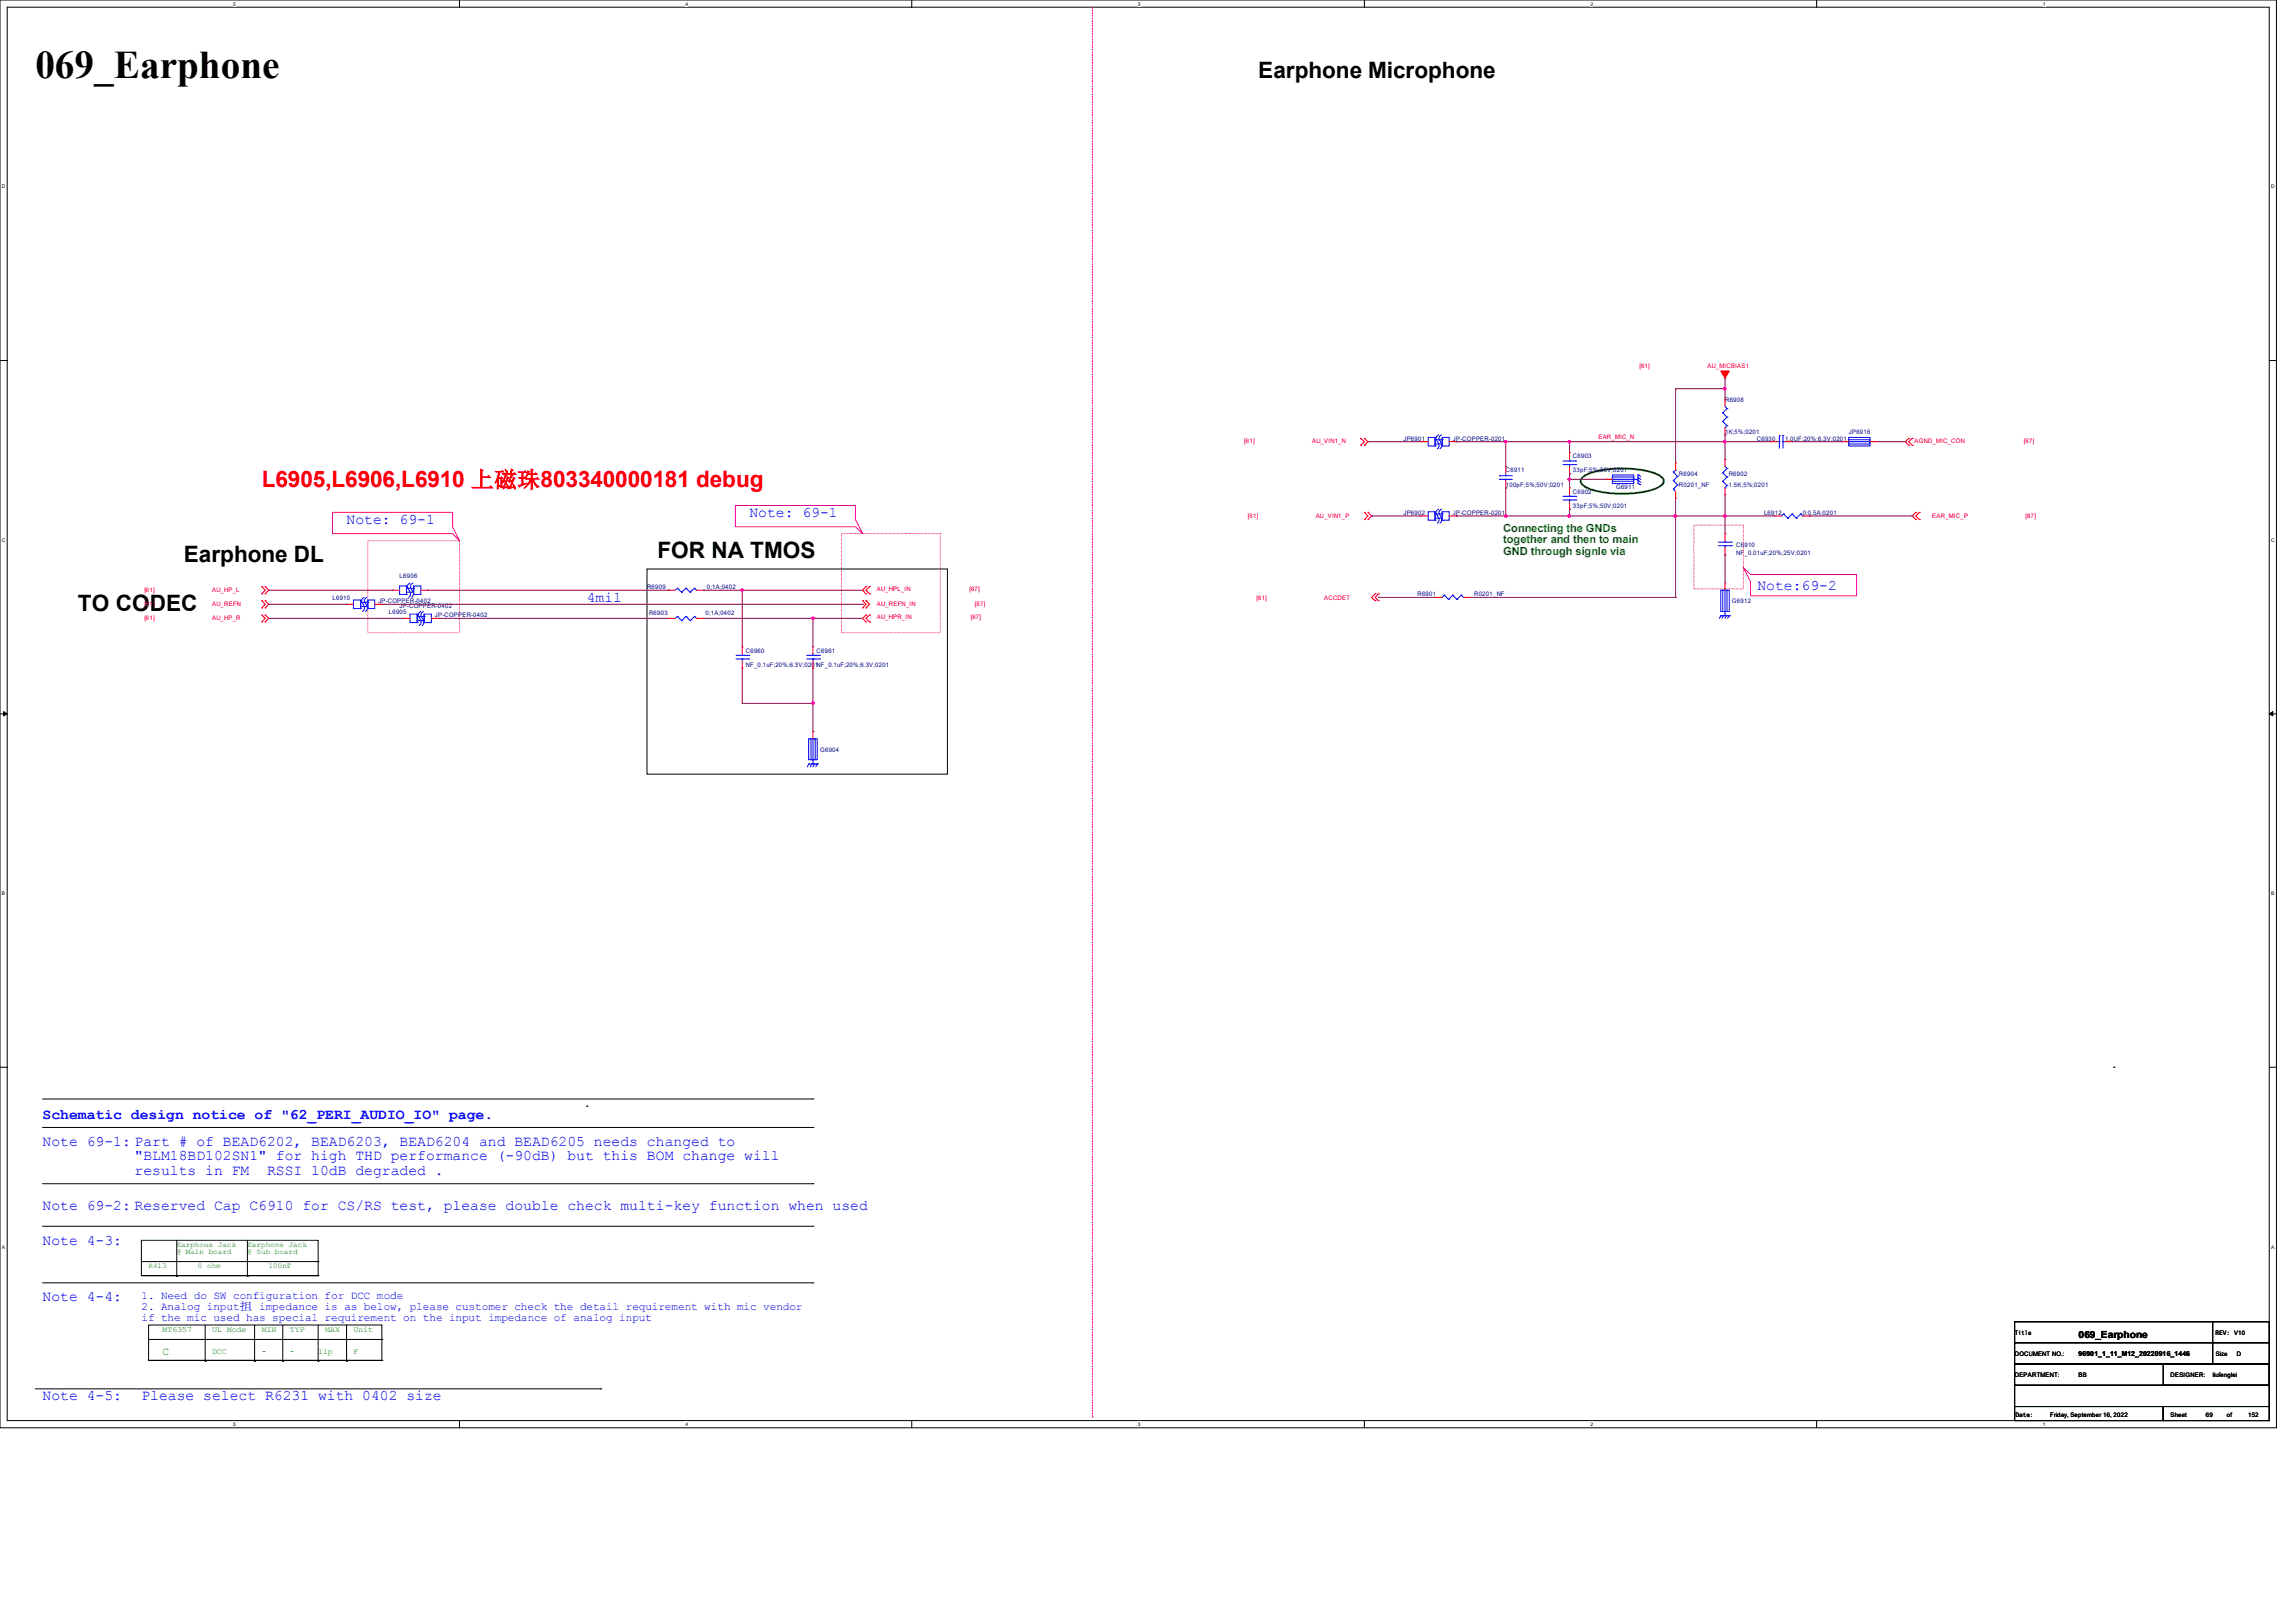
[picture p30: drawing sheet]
<svg xmlns="http://www.w3.org/2000/svg" width="297mm" height="210mm" viewBox="0 0 297 210" stroke-linecap="round" stroke-linejoin="round" font-family="sans-serif">
<defs><g id="words">
<text font-size="5.1" x="4.6" y="10.1">069_Earphone</text>
<g font-size="2.9">
<text x="162.8" y="10">Earphone Microphone</text>
<text x="23.8" y="72.7">Earphone DL</text>
<text x="85" y="72.2">FOR NA TMOS</text>
<text x="10.1" y="79.1">TO CODEC</text>
</g>
<text font-size="2.9" fill="#f00" x="33.9" y="63.1">L6905,L6906,L6910 上磁珠803340000181 debug</text>
<g font-size="1.9" fill="#00f">
<text x="44.8" y="67.8">Note: 69-1</text>
<text x="96.9" y="66.9">Note: 69-1</text>
<text x="75.9" y="77.9">4mil</text>
<text x="227.3" y="76.3">Note:69-2</text>
<text x="5.5" y="148.3">Note 69-1: Part # of BEAD6202, BEAD6203, BEAD6204 and BEAD6205 needs changed to</text>
<text x="5.5" y="144.7">Schematic design notice of &quot;62_PERI_AUDIO_IO&quot; page.</text>
<text x="17.4" y="150.2">&quot;BLM18BD102SN1&quot; for high THD performance (-90dB) but this BOM change will</text>
<text x="17.4" y="152.1">results in FM</text>
<text x="34.5" y="152.1">RSSI 10dB degraded .</text>
<text x="5.5" y="156.5">Note 69-2: Reserved Cap C6910 for CS/RS test, please double check multi-key function when used</text>
<text x="5.5" y="161.1">Note 4-3:</text>
<text x="5.5" y="168.4">Note 4-4:</text>
<text x="5.5" y="181.2">Note 4-5:</text>
<text x="18.3" y="181.2">Please select R6231 with 0402 size</text>
</g>
<g font-size="1.4" fill="#008000">
<text x="194.4" y="68.8">Connecting the GNDs</text>
<text x="194.4" y="70.3">together and then to main</text>
<text x="194.4" y="71.8">GND through signle via</text>
<text x="21" y="175.4">C</text>
</g>
<g font-size="1.4" fill="#00f">
<text x="18.3" y="168.1">1. Need do SW configuration for DCC mode</text>
<text x="18.3" y="169.5">2. Analog input抯 impedance is as below, please customer check the detail requirement with mic vendor</text>
<text x="18.3" y="170.9">if the mic used has special requirement on the input impedance of analog input</text>
</g>
<text font-size="1.3" x="268.9" y="173.1">069_Earphone</text>
<g font-size="1.1" fill="#008000">
<text x="21" y="172.4">MT6357</text>
<text x="27.4" y="172.4">UL Mode</text>
<text x="33.9" y="172.4">MIN</text>
<text x="37.5" y="172.4">TYP</text>
<text x="42.1" y="172.4">MAX</text>
<text x="45.7" y="172.4">Unit</text>
<text x="27.4" y="175.1">DCC</text>
<text x="33.9" y="175.1">-</text>
<text x="37.5" y="175.1">-</text>
<text x="41.1" y="175.1">11p</text>
<text x="45.7" y="175.1">F</text>
</g>
<g font-size="1" fill="#008000">
<text x="22.9" y="161.3">Earphone Jack</text>
<text x="32" y="161.3">Earphone Jack</text>
<text x="19.2" y="164">R413</text>
<text x="22.9" y="162.3">@ Main board</text>
<text x="25.6" y="164">0 ohm</text>
<text x="32" y="162.3">@ Sub board</text>
<text x="34.8" y="164">100nF</text>
</g>
<text font-size=".9" x="268.9" y="175.5">96901_1_11_M12_20220916_1446</text>
<g font-size=".8" fill="#f00">
<text x="212.1" y="47.7">[61]</text>
<text x="220.9" y="47.7">AU_MICBIAS1</text>
<text x="161" y="57.4">[61]</text>
<text x="169.7" y="57.4">AU_VIN1_N</text>
<text x="206.8" y="56.8">EAR_MIC_N</text>
<text x="247.7" y="57.4">AGND_MIC_CON</text>
<text x="261.8" y="57.4">[87]</text>
<text x="161.4" y="67">[61]</text>
<text x="170.2" y="67">AU_VIN1_P</text>
<text x="250" y="67">EAR_MIC_P</text>
<text x="262" y="67">[87]</text>
<text x="18.7" y="76.6">[61]</text>
<text x="27.4" y="76.6">AU_HP_L</text>
<text x="113.4" y="76.5">AU_HPL_IN</text>
<text x="125.4" y="76.5">[87]</text>
<text x="162.5" y="77.7">[61]</text>
<text x="171.3" y="77.7">ACCDET</text>
<text x="18.7" y="78.4">[61]</text>
<text x="18.7" y="80.2">[61]</text>
<text x="27.4" y="78.4">AU_REFN</text>
<text x="27.4" y="80.2">AU_HP_R</text>
<text x="113.4" y="78.4">AU_REFN_IN</text>
<text x="113.4" y="80.1">AU_HPR_IN</text>
<text x="125.6" y="80.1">[87]</text>
<text x="126.1" y="78.4">[87]</text>
</g>
<g font-size=".8" fill="#000080">
<text x="223.2" y="52">R6908</text>
<text x="181.5" y="57">JP6901</text>
<text x="187.9" y="57">JP-COPPER-0201</text>
<text x="203.5" y="59.3">C6903</text>
<text x="223.2" y="56.1">1K;5%;0201</text>
<text x="227.3" y="57">C6930</text>
<text x="230.9" y="57">1.0UF;20%;6.3V;0201</text>
<text x="239.2" y="56.1">JP6916</text>
<text x="194.8" y="61.1">C6911</text>
<text x="194.8" y="62.9">100pF;5%;50V;0201</text>
<text x="203.5" y="63.9">C6902</text>
<text x="203.5" y="65.7">33pF;5%;50V;0201</text>
<text x="203.5" y="61.1">33pF;5%;50V;0201</text>
<text x="209.1" y="63.2">G6911</text>
<text x="217.2" y="61.6">R6904</text>
<text x="217.2" y="62.9">R0201_NF</text>
<text x="223.6" y="61.6">R6902</text>
<text x="223.6" y="62.9">1.5K;5%;0201</text>
<text x="181.5" y="66.6">JP6902</text>
<text x="187.9" y="66.6">JP-COPPER-0201</text>
<text x="224.6" y="70.7">C6910</text>
<text x="224.6" y="71.8">NF_0.01uF;20%;25V;0201</text>
<text x="228.2" y="66.6">L6912</text>
<text x="233.2" y="66.6">0;0.5A;0201</text>
<text x="43" y="77.6">L6910</text>
<text x="51.7" y="74.8">L6906</text>
<text x="83.7" y="76.2">R6909</text>
<text x="91.4" y="76.2">0;1A;0402</text>
<text x="183.4" y="77.1">R6901</text>
<text x="190.7" y="77.1">R0201_NF</text>
<text x="48.9" y="78.1">JP-COPPER-0402</text>
<text x="50.3" y="79.4">L6905</text>
<text x="51.7" y="78.6">JP-COPPER-0402</text>
<text x="56.3" y="79.9">JP-COPPER-0402</text>
<text x="84" y="79.6">R6903</text>
<text x="91.3" y="79.6">0;1A;0402</text>
<text x="224" y="78.1">G6912</text>
<text x="96.5" y="84.5">C6960</text>
<text x="96.5" y="86.3">NF_0.1uF;20%;6.3V;0201NF_0.1uF;20%;6.3V;0201</text>
<text x="105.6" y="84.5">C6961</text>
<text x="106.1" y="97.2">G6904</text>
</g>
<g font-size=".8">
<text x="260.6" y="172.7">Title</text>
<text x="286.6" y="172.7">REV: V10</text>
<text x="260.6" y="175.4">DOCUMENT NO.:</text>
<text x="260.6" y="178.2">DEPARTMENT:</text>
<text x="268.9" y="178.2">BB</text>
<text x="280.8" y="178.2">DESIGNER:</text>
<text x="286.2" y="178.2">liufenglei</text>
<text x="286.6" y="175.4">Size</text>
<text x="289.4" y="175.4">D</text>
<text x="260.7" y="183.3">Date:</text>
<text x="265.2" y="183.3">Friday, September 16, 2022</text>
<text x="280.8" y="183.3">Sheet</text>
<text x="285.3" y="183.3">69</text>
<text x="288.1" y="183.3">of</text>
<text x="290.8" y="183.3">152</text>
</g>
<g font-size=".6">
<text x="30.2" y=".7">5</text>
<text x="88.7" y=".7">4</text>
<text x="147.2" y=".7">3</text>
<text x="205.7" y=".7">2</text>
<text x="264.2" y=".7">1</text>
<text x=".3" y="24.4">D</text>
<text x="293.8" y="24.4">D</text>
<text x=".3" y="70.1">C</text>
<text x="293.8" y="70.1">C</text>
<text x=".3" y="115.8">B</text>
<text x="293.8" y="115.8">B</text>
<text x=".3" y="161.5">A</text>
<text x="293.8" y="161.5">A</text>
<text x="30.2" y="184.5">5</text>
<text x="88.7" y="184.5">4</text>
<text x="147.2" y="184.5">3</text>
<text x="205.7" y="184.5">2</text>
<text x="264.2" y="184.5">1</text>
</g>
</g></defs>
<path d="M0 0h294.5v184.7h-294.5zM.9 .9h292.6v182.9h-292.6z" fill="none" stroke="#000" stroke-width=".13"/>
<g fill="#fff">
<path d="M30.2 .1h.3v.7h-.3z"/>
<path d="M30.2 183.9h.3v.8h-.3z"/>
</g>
<path d="M59.4 0v.9M59.4 183.8v.9" fill="none" stroke="#000" stroke-width=".13"/>
<g fill="#fff">
<path d="M88.7 .1h.3v.7h-.3z"/>
<path d="M88.7 183.9h.3v.8h-.3z"/>
</g>
<path d="M117.9 0v.9M117.9 183.8v.9" fill="none" stroke="#000" stroke-width=".13"/>
<g fill="#fff">
<path d="M147.2 .1h.3v.7h-.3z"/>
<path d="M147.2 183.9h.3v.8h-.3z"/>
</g>
<path d="M176.5 0v.9M176.5 183.8v.9" fill="none" stroke="#000" stroke-width=".13"/>
<g fill="#fff">
<path d="M205.7 .1h.4v.7h-.4z"/>
<path d="M205.7 183.9h.4v.8h-.4z"/>
</g>
<path d="M235 0v.9M235 183.8v.9" fill="none" stroke="#000" stroke-width=".13"/>
<g fill="#fff">
<path d="M264.2 .1h.4v.7h-.4z"/>
<path d="M264.2 183.9h.4v.8h-.4z"/>
<path d="M.3 23.8h.4v.7h-.4z"/>
<path d="M293.8 23.8h.5v.7h-.5z"/>
<path d="M.3 69.5h.4v.7h-.4z"/>
<path d="M293.8 69.5h.5v.7h-.5z"/>
</g>
<path d="M0 46.7h.9M293.5 46.7h1" fill="none" stroke="#000" stroke-width=".13"/>
<g fill="#fff">
<path d="M.3 115.2h.4v.8h-.4z"/>
<path d="M293.8 115.2h.4v.8h-.4z"/>
</g>
<path d="M0 92.4h.9M293.5 92.4h1" fill="none" stroke="#000" stroke-width=".13"/>
<path d="M.5 92.1l.4 .3-.4 .2zM293.5 92.4l.5-.3v.5z" fill="#000" stroke="#000" stroke-width=".13"/>
<g fill="#fff">
<path d="M.3 161h.3v.7h-.3z"/>
<path d="M293.8 161h.4v.7h-.4z"/>
</g>
<g fill="none" stroke="#000" stroke-width=".13">
<path d="M83.7 73.6h38.9v26.6h-38.9zM0 138.1h.9M273.4 138.1h.1M293.5 138.1h1M5.5 153.2h99.7M5.5 158.7h99.7M5.5 145.9h99.7M5.5 142.2h99.7M75.9 143.1h.1M105.2 153.2h.1M105.2 158.7h.1M105.2 145.9h.1"/>
<path d="M105.2 142.2h.1M4.6 179.7h73.1M5.5 166h99.7M18.3 163.2h22.8M18.3 165.1h22.8M18.3 160.5h22.8v4.6h-22.8zM19.2 171.4h30.2v4.6h-30.2zM19.2 173.3h30.2M19.2 176h30.2M22.9 165.1h.1M22.9 160.5v4.6M26.5 176.1h.1"/>
<path d="M26.5 171.4v4.7M32 165.1h.1M32 160.5v4.6M32.9 176.1h.1M32.9 171.4v4.7M36.6 176.1h.1M36.6 171.4v4.7M41.1 163.2h.1M41.1 165.1h.1M41.1 176.1h.1M41.1 171.4v4.7M44.8 176.1h.1"/>
<path d="M44.8 171.4v4.7M49.4 173.3h.1M49.4 176h.1M77.7 179.7h.1M105.2 166h.1M260.6 171h25.6v2.7h-25.6zM260.6 173.7h25.6v2.8h-25.6zM260.6 179.2h32.9v2.8h-32.9zM260.6 176.5h32.9v2.7h-32.9zM279.8 176.5h13.7v2.7h-13.7zM286.2 171h7.3v2.7h-7.3zM286.2 173.7h7.3v2.8h-7.3z"/>
<path d="M260.6 182h19.2v1.8h-19.2zM279.8 182h13.7v1.8h-13.7z"/>
</g>
<path d="M43 66.3h15.5v1.9l.9 1.8-.9-1h-15.5zM47.6 70h11.8v11.9h-11.8zM95.1 65.4h15.6v1.8l.9 1.8-.9-.8h-15.6zM108.8 69h12.8v12.9h-12.8zM219.1 67.9h6.4v8.3h-6.4zM225.5 73.4l.9 .9h13.8v2.8h-13.8v-1.8z" fill="none" stroke="#ff0080" stroke-width=".13"/>
<path d="M204.6 61.9a3.8 3.8 0 0 1 2.2-1 14.5 14.5 0 0 1 7.5 .4l.5 .3 .3 .3 .1 .4a1.83 1.83 0 0 1-1.6 1.1 14.7 14.7 0 0 1-8.2-.2l-.5-.3-.3-.3-.1-.3z" fill="none" stroke="#008000" stroke-width=".25"/>
<path d="M141.3 .9v182.4M141.3 183.3h.1" fill="none" stroke="#f0f" stroke-width=".13" stroke-dasharray=".2 .2"/>
<g fill="none" stroke="#f00" stroke-width=".13">
<path d="M176 56.7h.1M176 57.6h.1M176 56.7l.5 .5-.5 .4M176.5 57.6h.1M176.5 56.7h.1M176.5 56.7l.5 .5-.5 .4M183.8 57.2h.1M183.8 57.2h.9M187.5 57.2h.9M188.4 57.2h.1M203 58.5h.1M203 58.5v.9"/>
<path d="M216.7 59.9h.1M216.7 59.9v.9M223.1 51.7h.1M223.1 56.3h.1M223.1 59.4h.1M223.1 51.7v.9M223.1 55.3v1M223.1 59.4v1M229.1 57.2h.1M229.1 57.2h.9M230.9 57.2h.9M231.8 57.2h.1"/>
<path d="M238.2 57.2h.1M238.2 57.2h.9M241.9 57.2h.9M242.8 57.2h.1M246.9 56.7l-.4 .5 .4 .4M246.9 57.6h.1M246.9 56.7h.1M247.4 56.7h.1M247.4 57.6h.1M247.4 56.7l-.5 .5 .5 .4M33.9 75.9l.4 .5-.4 .4M33.9 77.7l.4 .5-.4 .5"/>
<path d="M33.9 79.6l.4 .4-.4 .5M33.9 76.8h.1M33.9 75.9h.1M33.9 78.7h.1M33.9 77.7h.1M33.9 79.6h.1M34.3 75.9l.5 .5-.5 .4M34.3 77.7l.5 .5-.5 .5M34.3 79.6l.5 .4-.5 .5M34.3 75.9h.1M34.3 76.8h.1M34.3 77.7h.1"/>
<path d="M34.3 78.7h.1M34.3 79.6h.1M44.8 78.2h.1M44.8 78.2h.9M48.5 78.2h.9M49.4 78.2h.1M50.8 76.4h.9M50.8 76.4h.1M54.4 76.4h.9M55.3 76.4h.1M86.4 76.4h.1M86.4 76.4h.9"/>
<path d="M90.1 76.4h.9M91 76.4h.1M111.6 77.7l.4 .5-.4 .5M111.6 77.7h.1M111.6 78.7h.1M112 75.9h.1M112 76.8h.1M112 77.7h.1M112 78.7h.1M112 79.6h.1M112 77.7l.5 .5-.5 .5M112 75.9l-.4 .5 .4 .4"/>
<path d="M112 79.6l-.4 .4 .4 .5M112.5 75.9l-.5 .5 .5 .4M112.5 79.6l-.5 .4 .5 .5M112.5 76.8h.1M112.5 75.9h.1M112.5 79.6h.1M176.5 66.3h.1M176.5 67.2h.1M176.5 66.3l.5 .5-.5 .4M177 67.2h.1M177 66.3h.1M177 66.3l.4 .5-.4 .4"/>
<path d="M177.9 76.8h.1M177.9 77.7h.1M177.9 76.8l-.5 .5 .5 .4M178.3 76.8l-.4 .5 .4 .4M178.3 76.8h.1M178.3 77.7h.1M183.8 66.8h.1M183.8 66.8h.9M185.6 77.3h.1M185.6 77.3h1M187.5 66.8h.9M188.4 66.8h.1"/>
<path d="M189.3 77.3h.9M190.2 77.3h.1M194.8 63.1h.1M194.8 60.4h.1M194.8 60.4v.9M194.8 62.2v.9M203 63.1h.1M203 65.9h.1M203 61.3h.1M203 60.4v.9M203 63.1v.9M203 64.9v1"/>
<path d="M207.7 62h.1M207.7 62h.9M216.7 64.5h.1M216.7 63.6v.9M223.1 69h.1M223.1 71.8h.1M223.1 64h.1M223.1 75.4h.1M223.1 63.1v.9M223.1 69v1M223.1 70.9v.9M223.1 75.4v1"/>
<path d="M229.5 66.8h.1M229.5 66.8h1M233.2 66.8h.9M234.1 66.8h.1M247.8 66.3l-.4 .5 .4 .4M247.8 67.2h.1M247.8 66.3h.1M248.3 66.3l-.5 .5 .5 .4M248.3 66.3h.1M248.3 67.2h.1M33.9 80.5h.1M34.3 80.5h.1"/>
<path d="M52.2 80h.1M52.2 80h.8M55.8 80h.9M56.7 80h.1M86.4 80h.1M86.4 80h.9M90.1 80h.9M91 80h.1M96 83.7h.1M96 86.4h.1M96 83.7v.9M96 85.5v.9"/>
<path d="M105.2 94.7h.1M105.2 83.7h.1M105.2 86.4h.1M105.2 83.7v.9M105.2 85.5v.9M105.2 94.7v.9M112 80.5h.1M112.5 80.5h.1"/>
</g>
<path d="M222.6 48h1.1l-.6 .9z" fill-rule="evenodd" fill="#f00" stroke="#f00" stroke-width=".13"/>
<g fill="none" stroke="#00f" stroke-width=".13">
<path d="M184.7 56.6h.9v1.1h-.9zM185.6 56.9h.1M185.6 57.7h.1M185.6 56.6v.3M185.6 57.4v.3M185.6 56.9h1v.5h-1zM186.1 56.3l-.3 .2v.3l.3 .6v.3l-.2 .4M186.5 56.3l-.3 .2a1.41 1.41 0 0 0 .3 1v.3l-.2 .3M186.6 56.6h.9v1.1h-.9zM186.6 56.9h.1M186.6 57.7h.1M186.6 56.6v.3"/>
<path d="M186.6 57.4v.3M202.2 59.6h1.6M203 59.6h.1M203 59.4v.2M203.8 59.6h.1M222.8 53.4h.1M222.8 54.5h.1M222.8 53.4l.6 .6M222.8 54.5l.6 .6M223.1 55.3h.1M223.1 52.6l.3 .3M223.4 52.9h.1"/>
<path d="M223.4 54h.1M223.4 55.1h.1M223.4 52.9l-.6 .5M223.4 54l-.6 .5M223.4 55.1l-.3 .2M230 57.2h.2M230.2 57.2h.1M230.2 56.3h.1M230.2 56.3v1.7M230.6 57.2h.3M230.6 56.3h.1M230.6 57.2h.1"/>
<path d="M230.6 56.3v1.7M239.1 56.9h2.8v.5h-2.8zM239.1 56.6h2.8v1.1h-2.8zM239.1 57.2h2.8M241.9 57.2h.1M45.7 77.6h1v1.1h-1zM46.7 77.9h.9v.6h-.9zM46.7 77.9h.1M46.7 78.7h.1M46.7 77.6v.3M46.7 78.5v.2M47.1 77.3l-.3 .2a1.41 1.41 0 0 0 .3 1v.3l-.2 .3"/>
<path d="M47.5 77.3l-.3 .3v.3l.3 .6v.3l-.2 .3M47.6 77.6h.9v1.1h-.9zM47.6 77.9h.1M47.6 78.7h.1M47.6 77.6v.3M47.6 78.5v.2M51.7 75.8h.9v1.1h-.9zM52.6 76.1h.9v.5h-.9zM52.6 76.1h.1M52.6 76.9h.1M52.6 75.8v.3M52.6 76.6v.3"/>
<path d="M53 79.5h1v1.1h-1zM53 75.4l-.2 .3a1.42 1.42 0 0 0 .3 1v.3l-.2 .3M53.4 75.4l-.3 .3a1.42 1.42 0 0 0 .4 1v.3l-.2 .3M53.5 76.1h.1M53.5 76.9h.1M53.5 75.8v.3M53.5 76.6v.3M53.5 75.8h.9v1.1h-.9zM54 79.8h.1M54 79.5v.3M54 79.8h.9v.5h-.9zM54.4 79.1l-.2 .3a1.41 1.41 0 0 0 .3 1v.2l-.3 .3"/>
<path d="M54.8 79.1l-.3 .3v.3l.3 .6v.3l-.2 .3M54.9 79.5h.9v1.1h-.9zM54.9 79.8h.1M54.9 79.5v.3M87.6 76.1h.1M87.6 79.8h.1M87.6 76.1l.6 .5M87.6 79.8l.6 .5M87.6 76.1l-.3 .3M87.6 79.8l-.3 .2M88.2 76.6h.1M88.7 76.1h.1"/>
<path d="M88.7 79.8h.1M88.7 76.1l.6 .5M88.7 79.8l.6 .5M88.7 76.1l-.5 .5M88.7 79.8l-.5 .5M89.3 76.6h.1M89.8 76.1h.1M89.8 79.8h.1M89.8 76.1l.3 .3M89.8 79.8l.3 .2M89.8 76.1l-.5 .5M89.8 79.8l-.5 .5"/>
<path d="M90.1 76.4h.1M184.7 66.2h.9v1.1h-.9zM185.6 66.5h.1M185.6 67.3h.1M185.6 66.2v.3M185.6 67.1v.2M185.6 66.5h1v.6h-1zM186.1 65.9l-.3 .2v.3l.3 .6v.3l-.2 .4M186.5 65.9l-.3 .2a1.41 1.41 0 0 0 .3 1v.3l-.2 .3M186.6 66.2h.9v1.1h-.9zM186.6 66.5h.1M186.6 67.3h.1"/>
<path d="M186.6 66.2v.3M186.6 67.1v.2M186.8 77h.1M186.8 77l.6 .6M186.8 77l-.2 .3M187.4 77.6h.1M187.9 77h.1M187.9 77l.6 .6M187.9 77l-.5 .6M188.5 77.6h.1M189 77h.1M189 77l.3 .3"/>
<path d="M189 77l-.5 .6M189.3 77.3h.1M194 61.6h1.6M194 62h1.6M194 61.6h.1M194 62h.1M194.8 62h.1M194.8 61.6h.1M194.8 61.3v.3M194.8 62v.2M202.2 64.7h1.6M202.2 64.2h1.6"/>
<path d="M202.2 60.1h1.6M203 64.2h.1M203 64.7h.1M203 60.1h.1M203 60.1v.3M203 64v.2M203 64.7v.2M203.8 64.7h.1M203.8 64.2h.1M203.8 60.1h.1M208.6 61.7h2.7v.6h-2.7zM208.6 61.5h2.7v1.1h-2.7z"/>
<path d="M208.6 62h3.2M208.6 62h.1M211.8 62h.1M211.9 61.5h.1M211.9 61.8h.1M211.9 62.2h.1M211.9 62.6h.1M211.9 61.5v1.1M211.9 61.5l.4 .1M211.9 61.8l.4 .2M211.9 62.2l.4 .2M211.9 62.6l.4 .1"/>
<path d="M216.5 62.2l.5 .5M216.5 61.1l.5 .5M216.5 63.3h.1M216.5 62.2h.1M216.5 61.1h.1M216.5 63.3l.2 .3M216.7 60.8l-.2 .3M216.7 60.8h.1M217 62.7h.1M217 61.6h.1M217 62.7l-.5 .6M217 61.6l-.5 .6"/>
<path d="M222.3 70.6h1.6M222.3 70.1h1.6M222.6 79.7l-.2 .3M222.6 76.4h1.1v2.7h-1.1zM222.6 79.7h.1M222.6 79.7h1.1M222.8 76.4h.6v2.7h-.6zM222.8 61.2h.1M222.8 62.3h.1M222.8 61.2l.6 .5M222.8 62.3l.6 .5M222.9 79.7h.1"/>
<path d="M222.9 79.7l-.1 .3M223.1 70.1h.1M223.1 70.6h.1M223.1 63.1h.1M223.1 76.4h.1M223.1 79.6h.1M223.1 70v.1M223.1 70.6v.3M223.1 76.4v3.2M223.1 60.4l.3 .2M223.3 79.7h.1M223.3 79.7l-.2 .3"/>
<path d="M223.4 60.6h.1M223.4 61.7h.1M223.4 62.8h.1M223.4 60.6l-.6 .6M223.4 61.7l-.6 .6M223.4 62.8l-.3 .3M223.7 79.7l-.2 .3M223.7 79.7h.1M223.9 70.6h.1M223.9 70.1h.1M230.7 66.5h.1M230.7 66.5l.6 .6"/>
<path d="M230.7 66.5l-.2 .3M231.3 67.1h.1M231.8 66.5h.1M231.8 66.5l.6 .6M231.8 66.5l-.5 .6M232.4 67.1h.1M232.9 66.5h.1M232.9 66.5l.3 .3M232.9 66.5l-.5 .6M233.2 66.8h.1M54 80.6h.1M54 80.3v.3"/>
<path d="M54.9 80.6h.1M54.9 80.3v.3M88.2 80.3h.1M89.3 80.3h.1M90.1 80h.1M95.2 85.3h1.7M95.2 84.8h1.7M96 84.8h.1M96 85.3h.1M96 84.6v.2M96 85.3v.2M96.9 85.3h.1"/>
<path d="M96.9 84.8h.1M104.4 85.3h1.6M104.4 84.8h1.6M104.6 98.8h.1M104.6 98.8h1.1M104.6 98.8l-.2 .4M104.6 95.6h1.1v2.7h-1.1zM104.9 95.6h.6v2.7h-.6zM105 98.8l-.2 .4M105 98.8h.1M105.2 95.6h.1M105.2 98.8h.1"/>
<path d="M105.2 84.8h.1M105.2 85.3h.1M105.2 84.6v.2M105.2 85.3v.2M105.2 95.6v3.2M105.4 98.8l-.2 .4M105.4 98.8h.1M105.7 98.8l-.2 .4M105.7 98.8h.1M106 85.3h.1M106 84.8h.1"/>
</g>
<g fill="none" stroke="#800040" stroke-width=".13">
<path d="M177 57.2h6.8M177 57.2h.1M188.4 57.2h40.7M188.4 57.2h.1M194.8 57.2v3.2M203 57.2h.1M203 57.1v1.4M216.7 50.3h6.4M216.7 50.3h.1M216.7 50.3v9.6M223.1 50.3h.1M223.1 48.9h.1"/>
<path d="M223.1 57.2h.1M223.1 56.3h.1M223.1 48.9v2.8M223.1 56.3v3.1M231.8 57.2h6.4M238.2 57.2h.1M242.8 57.2h3.7M246.5 57.2h.1M34.8 76.4h16M34.8 78.2h10M44.8 78.2h.1M49.4 78.2h62.2"/>
<path d="M50.8 76.4h.1M55.3 76.4h31.1M86.4 76.4h.1M91 76.4h.1M91 76.4h20.6M96 76.4h.1M96 76.4v7.3M111.6 78.2h.1M177.4 66.8h6.4M177.4 66.8h.1M178.3 77.3h.1M178.3 77.3h7.3"/>
<path d="M188.4 66.8h41.1M188.4 66.8h.1M190.2 77.3h.1M190.2 77.3h26.5M194.8 60.4h.1M194.8 63.1h.1M194.8 66.8h.1M194.8 63.1v3.7M203 62h4.7M203 61.3h.1M203 66.8h.1M203 62h.1"/>
<path d="M203 65.9h.1M203 61.3v1.8M203 65.9v.9M216.7 66.8h.1M216.7 77.3h.1M216.7 64.5v12.8M223.1 66.8h.1M223.1 71.8h.1M223.1 64v5M223.1 71.8v3.6M234.1 66.8h13.3M247.4 66.8h.1"/>
<path d="M34.8 80h17.4M52.2 80h.1M56.7 80h29.7M56.7 80h.1M91 80h20.6M91 80h.1M96 91h.1M96 86.4v4.6M96 91h9.2M105.2 80h.1M105.2 91h.1M105.2 94.7h.1"/>
<path d="M105.2 80v3.7M105.2 86.4v8.3"/>
</g>
<g fill="#f0f" stroke="#f0f" stroke-width=".13">
<path d="M95.9 76.2h.2v.3h-.2z" fill-rule="evenodd"/>
<path d="M202.9 61.9h.2v.2h-.2z" fill-rule="evenodd"/>
<path d="M95.9 76.2h.2v.3h-.2z" fill-rule="evenodd"/>
<path d="M202.9 61.9h.2v.2h-.2z" fill-rule="evenodd"/>
<circle cx="203" cy="66.8" r=".17"/>
<circle cx="223.1" cy="50.3" r=".17"/>
<circle cx="105.2" cy="80" r=".17"/>
<circle cx="194.8" cy="57.2" r=".17"/>
<circle cx="194.8" cy="66.8" r=".17"/>
<circle cx="223.1" cy="57.2" r=".17"/>
<circle cx="203" cy="57.2" r=".17"/>
<circle cx="223.1" cy="66.8" r=".17"/>
<circle cx="216.7" cy="66.8" r=".17"/>
<circle cx="105.2" cy="91" r=".17"/>
</g>
<use href="#words"/>
</svg>
